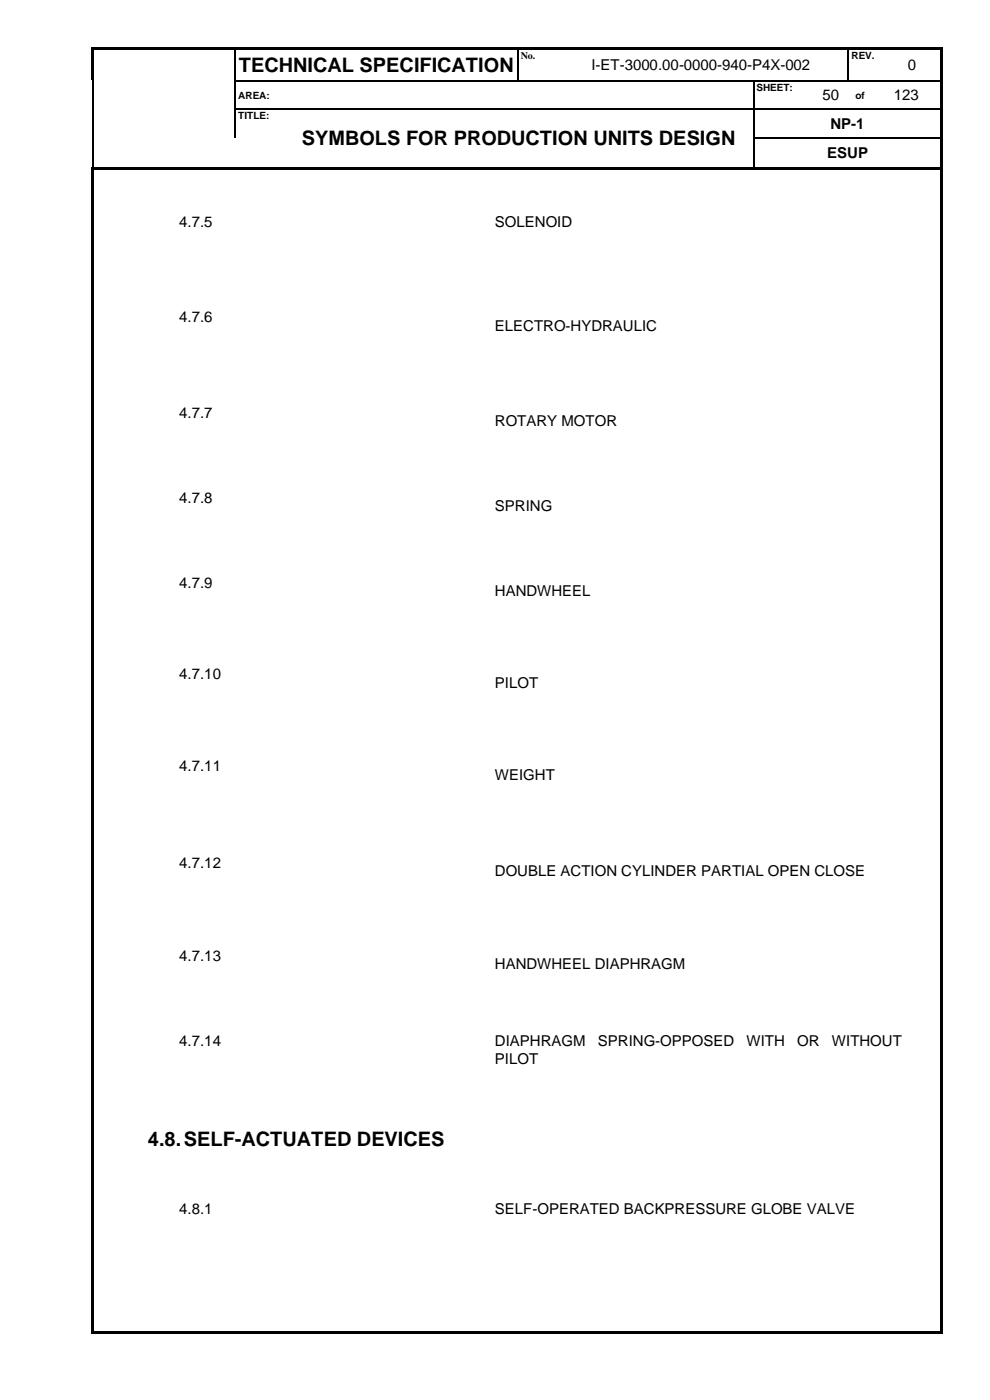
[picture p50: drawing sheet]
<svg xmlns="http://www.w3.org/2000/svg" width="210mm" height="297mm" viewBox="0 0 210 297" stroke-linecap="round" stroke-linejoin="round" font-family="sans-serif">
<defs><g id="words">
<g font-size="4.2">
<text x="50.6" y="15.3">TECHNICAL SPECIFICATION</text>
<text x="64" y="30.9">SYMBOLS FOR PRODUCTION UNITS DESIGN</text>
<text x="31.4" y="243.1">4.8.SELF-ACTUATED DEVICES</text>
</g>
<g font-size="3.2">
<text x="125.5" y="14.9">I-ET-3000.00-0000-940-P4X-002</text>
<text x="192.6" y="14.9">0</text>
<text x="174.5" y="21.3">50</text>
<text x="189.6" y="21.3">123</text>
<text x="176.2" y="27.3">NP-1</text>
<text x="175.5" y="33.6">ESUP</text>
<text x="38" y="48.2">4.7.5</text>
<text x="105" y="48.2">SOLENOID</text>
<text x="38" y="68.4">4.7.6</text>
<text x="105" y="70.2">ELECTRO-HYDRAULIC</text>
<text x="38" y="88.7">4.7.7</text>
<text x="105" y="90.5">ROTARY MOTOR</text>
<text x="38" y="106.7">4.7.8</text>
<text x="105" y="108.5">SPRING</text>
<text x="38" y="124.7">4.7.9</text>
<text x="105" y="126.5">HANDWHEEL</text>
<text x="38" y="144.1">4.7.10</text>
<text x="105" y="145.9">PILOT</text>
<text x="38" y="163.7">4.7.11</text>
<text x="105" y="165.5">WEIGHT</text>
<text x="38" y="184.1">4.7.12</text>
<text x="105" y="186">DOUBLE ACTION CYLINDER PARTIAL OPEN CLOSE</text>
<text x="38" y="203.9">4.7.13</text>
<text x="105" y="205.7">HANDWHEEL DIAPHRAGM</text>
<text x="38" y="222">4.7.14</text>
<text x="105" y="222">DIAPHRAGM</text>
<text x="105" y="225.7">PILOT</text>
<text x="126.9" y="222">SPRING-OPPOSED</text>
<text x="158.4" y="222">WITH</text>
<text x="169.1" y="222">OR</text>
<text x="176.5" y="222">WITHOUT</text>
<text x="38" y="257.5">4.8.1</text>
<text x="105" y="257.5">SELF-OPERATED BACKPRESSURE GLOBE VALVE</text>
</g>
<g font-size="2.1">
<text x="110.5" y="12.5">No.</text>
<text x="180.6" y="12.5">REV.</text>
<text x="50.6" y="20.9">AREA:</text>
<text x="160.5" y="19.3">SHEET:</text>
<text x="181.5" y="20.9">of</text>
<text x="50.6" y="25.2">TITLE:</text>
</g>
</g></defs>
<g fill="#000">
<path d="M19.3 10h.6v.5h-.6z" fill-rule="evenodd"/>
<path d="M19.3 10h.6v.5h-.6z" fill-rule="evenodd"/>
<path d="M19.3 10.5h.6v6.5h-.6z" fill-rule="evenodd"/>
<path d="M19.6 17h.3v.3h-.3z" fill-rule="evenodd"/>
<path d="M19.9 10h29.9v.5h-29.9z" fill-rule="evenodd"/>
<path d="M49.8 10.5h.2z" fill-rule="evenodd"/>
<path d="M49.8 10h.5v.5h-.5z" fill-rule="evenodd"/>
<path d="M49.8 17h.2v.3h-.2z" fill-rule="evenodd"/>
<path d="M50.3 10h59.5v.5h-59.5z" fill-rule="evenodd"/>
<path d="M109.8 10.5h.3z" fill-rule="evenodd"/>
<path d="M109.8 10h.5v.5h-.5z" fill-rule="evenodd"/>
<path d="M109.8 17h.3v.3h-.3z" fill-rule="evenodd"/>
<path d="M110.3 10h7.2v.5h-7.2z" fill-rule="evenodd"/>
<path d="M117.5 10h.5v.5h-.5z" fill-rule="evenodd"/>
<path d="M117.5 17h.2v.3h-.2z" fill-rule="evenodd"/>
<path d="M118 10h61.9v.5h-61.9z" fill-rule="evenodd"/>
<path d="M159.8 17h.3v.3h-.3z" fill-rule="evenodd"/>
<path d="M172.5 17h.3v.3h-.3z" fill-rule="evenodd"/>
<path d="M179.9 10.5h.2z" fill-rule="evenodd"/>
<path d="M179.9 10h.5v.5h-.5z" fill-rule="evenodd"/>
<path d="M179.9 17h.2v.3h-.2z" fill-rule="evenodd"/>
<path d="M180.1 17h.3v.3h-.3z" fill-rule="evenodd"/>
<path d="M180.4 10h7.1v.5h-7.1z" fill-rule="evenodd"/>
<path d="M185 17h.2v.3h-.2z" fill-rule="evenodd"/>
<path d="M187.5 10h.5v.5h-.5z" fill-rule="evenodd"/>
<path d="M187.5 17h.2v.3h-.2z" fill-rule="evenodd"/>
<path d="M188 10h11.6v.5h-11.6z" fill-rule="evenodd"/>
<path d="M199.6 10h.5v.5h-.5z" fill-rule="evenodd"/>
<path d="M199.6 10h.5v.5h-.5z" fill-rule="evenodd"/>
<path d="M199.6 10.5h.5v6.5h-.5z" fill-rule="evenodd"/>
<path d="M199.6 17h.5v.3h-.5z" fill-rule="evenodd"/>
<path d="M19.5 35.4h.5v.6h-.5z" fill-rule="evenodd"/>
<path d="M19.5 35.4h.5v.5h-.5z" fill-rule="evenodd"/>
<path d="M19.6 23h.3v.2h-.3z" fill-rule="evenodd"/>
<path d="M19.6 29.2h.3v.3h-.3z" fill-rule="evenodd"/>
<path d="M20 35.4h.5v.5h-.5z" fill-rule="evenodd"/>
<path d="M20.5 35.4h29.4v.5h-29.4z" fill-rule="evenodd"/>
<path d="M49.8 23h.2v.2h-.2z" fill-rule="evenodd"/>
<path d="M49.9 35.4h.5v.5h-.5z" fill-rule="evenodd"/>
<path d="M50.4 35.4h9.8v.5h-9.8z" fill-rule="evenodd"/>
<path d="M60.2 23h.3v.2h-.3z" fill-rule="evenodd"/>
<path d="M60.2 35.4h.6v.5h-.6z" fill-rule="evenodd"/>
<path d="M60.8 35.4h99v.5h-99z" fill-rule="evenodd"/>
<path d="M159.8 23h.3v.2h-.3z" fill-rule="evenodd"/>
<path d="M159.8 29.2h.3v.3h-.3z" fill-rule="evenodd"/>
<path d="M159.8 35.4h.6v.5h-.6z" fill-rule="evenodd"/>
<path d="M160.4 35.4h39.2v.5h-39.2z" fill-rule="evenodd"/>
<path d="M172.5 23h.3v.2h-.3z" fill-rule="evenodd"/>
<path d="M180 23h.2v.2h-.2z" fill-rule="evenodd"/>
<path d="M185 23h.2v.2h-.2z" fill-rule="evenodd"/>
<path d="M199.6 17.3h.5v5.7h-.5z" fill-rule="evenodd"/>
<path d="M199.6 23h.5v.2h-.5z" fill-rule="evenodd"/>
<path d="M199.6 23.2h.5v6h-.5z" fill-rule="evenodd"/>
<path d="M199.6 29.2h.5v.3h-.5z" fill-rule="evenodd"/>
<path d="M199.6 29.5h.5v5.9h-.5z" fill-rule="evenodd"/>
<path d="M199.6 35.4h.5v.6h-.5z" fill-rule="evenodd"/>
<path d="M19.5 36h.5v246.5h-.5z" fill-rule="evenodd"/>
<path d="M19.5 282.5h.5v.5h-.5z" fill-rule="evenodd"/>
<path d="M19.5 282.5h.5v.5h-.5z" fill-rule="evenodd"/>
<path d="M20 282.5h179.6v.5h-179.6z" fill-rule="evenodd"/>
<path d="M199.6 36h.5v246.5h-.5z" fill-rule="evenodd"/>
<path d="M199.6 282.5h.5v.5h-.5z" fill-rule="evenodd"/>
<path d="M199.6 282.5h.5v.5h-.5z" fill-rule="evenodd"/>
</g>
<g fill="none" stroke="#000" stroke-width=".25">
<path d="M19.7 17.3v5.7M49.9 10.5v6.5M49.9 17.3v5.7M50 17.1h59.8M110 10.5v6.5M110.1 17.1h7.4M117.7 17.1h42.1M160 17.3v5.7M160.1 17.1h12.4M172.8 17.1h7.1M180 10.5v6.5M180.4 17.1h4.6"/>
<path d="M185.2 17.1h2.3M187.7 17.1h11.9M19.7 23.2v6M19.7 29.5v5.9M49.9 23.2v6M50 23.1h10.2M60.5 23.1h99.3M160 23.2v6M160 29.5v5.9M160.1 23.1h12.4M160.1 29.3h39.5M172.8 23.1h7.2"/>
<path d="M180.2 23.1h4.8M185.2 23.1h14.4"/>
</g>
<use href="#words"/>
</svg>
